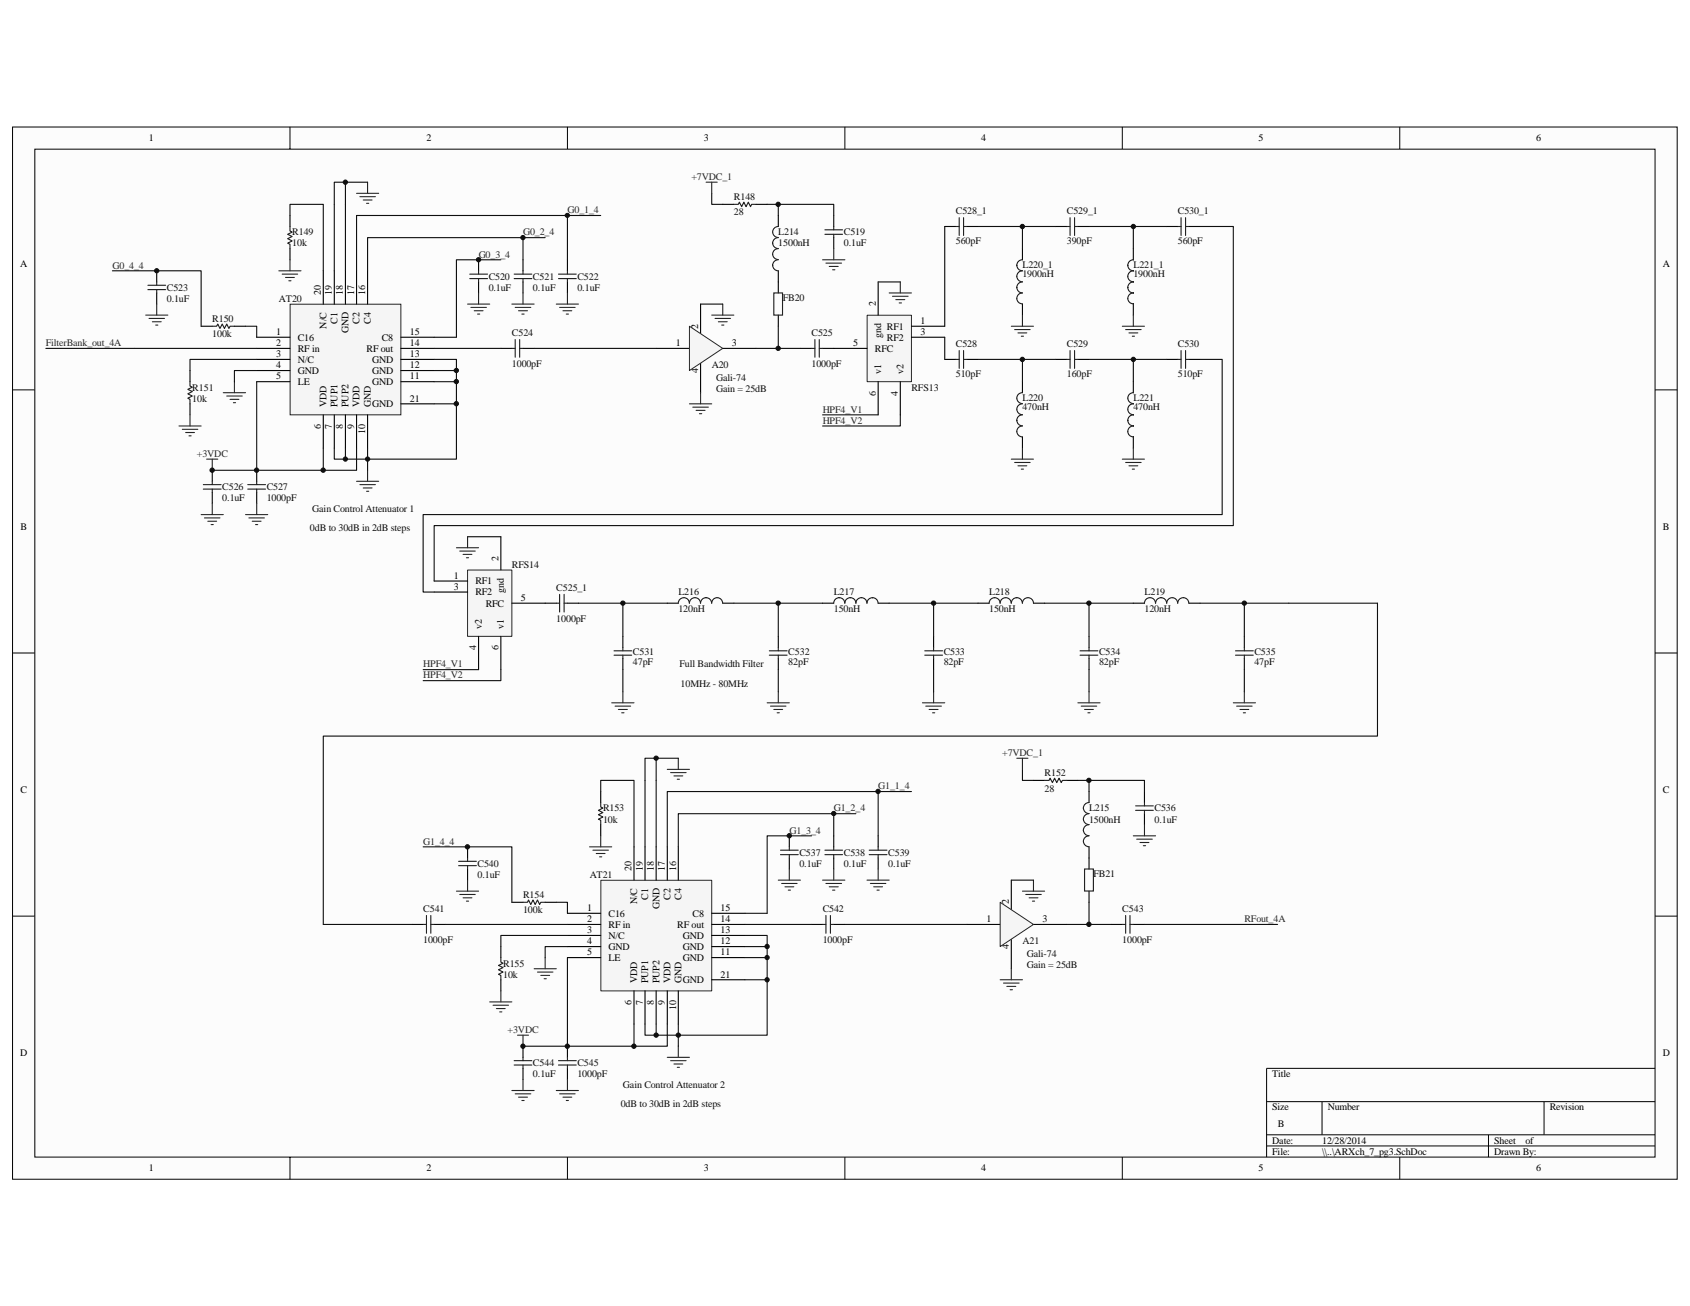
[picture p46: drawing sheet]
<svg xmlns="http://www.w3.org/2000/svg" width="279mm" height="216mm" viewBox="0 0 279 216" stroke-linecap="round" stroke-linejoin="round" font-family="sans-serif">
<defs><g id="words">
<g font-size="1.7">
<text x="24.6" y="23.3">1</text>
<text x="70.5" y="23.3">2</text>
<text x="116.4" y="23.3">3</text>
<text x="162.2" y="23.3">4</text>
<text x="208.1" y="23.3">5</text>
<text x="254" y="23.3">6</text>
<text x="3.3" y="44.2">A</text>
<text x="274.9" y="44.2">A</text>
<text x="53" y="48.8" transform="rotate(-90 53 48.8)">20</text>
<text x="54.9" y="48.8" transform="rotate(-90 54.9 48.8)">19</text>
<text x="55.8" y="53.5" transform="rotate(-90 55.8 53.5)">C1</text>
<text x="56.7" y="48.8" transform="rotate(-90 56.7 48.8)">18</text>
<text x="58.5" y="48.8" transform="rotate(-90 58.5 48.8)">17</text>
<text x="59.5" y="53.5" transform="rotate(-90 59.5 53.5)">C2</text>
<text x="60.4" y="48.8" transform="rotate(-90 60.4 48.8)">16</text>
<text x="61.3" y="53.5" transform="rotate(-90 61.3 53.5)">C4</text>
<text x="144.8" y="50.7" transform="rotate(-90 144.8 50.7)">2</text>
<text x="152.2" y="53.6">1</text>
<text x="45.7" y="55.4">1</text>
<text x="45.7" y="57.2">2</text>
<text x="45.7" y="59.1">3</text>
<text x="49.2" y="56.3">C16</text>
<text x="49.2" y="58.1">RF in</text>
<text x="49.2" y="60">N/C</text>
<text x="54" y="54.3" transform="rotate(-90 54 54.3)">N/C</text>
<text x="57.6" y="55.1" transform="rotate(-90 57.6 55.1)">GND</text>
<text x="60.6" y="58.1">RF out</text>
<text x="61.5" y="60">GND</text>
<text x="63.1" y="56.3">C8</text>
<text x="67.8" y="59.1">13</text>
<text x="67.8" y="55.4">15</text>
<text x="67.8" y="57.2">14</text>
<text x="111.7" y="57.2">1</text>
<text x="115.4" y="54.3" transform="rotate(-90 115.4 54.3)">2</text>
<text x="121" y="57.2">3</text>
<text x="141.1" y="57.2">5</text>
<text x="144.6" y="58.1">RFC</text>
<text x="145.7" y="55.9" transform="rotate(-90 145.7 55.9)">gnd</text>
<text x="146.6" y="56.3">RF2</text>
<text x="146.6" y="54.5">RF1</text>
<text x="152.2" y="55.4">3</text>
<text x="45.7" y="60.9">4</text>
<text x="45.7" y="62.7">5</text>
<text x="49.2" y="61.8">GND</text>
<text x="49.2" y="63.6">LE</text>
<text x="61.5" y="63.6">GND</text>
<text x="61.5" y="61.8">GND</text>
<text x="67.8" y="62.7">11</text>
<text x="67.8" y="60.9">12</text>
<text x="115.4" y="61.7" transform="rotate(-90 115.4 61.7)">4</text>
<text x="144.8" y="65.4" transform="rotate(-90 144.8 65.4)">6</text>
<text x="145.7" y="61.8" transform="rotate(-90 145.7 61.8)">v1</text>
<text x="148.4" y="65.4" transform="rotate(-90 148.4 65.4)">4</text>
<text x="149.4" y="61.8" transform="rotate(-90 149.4 61.8)">v2</text>
<text x="53" y="70.9" transform="rotate(-90 53 70.9)">6</text>
<text x="54" y="67.3" transform="rotate(-90 54 67.3)">VDD</text>
<text x="54.9" y="70.9" transform="rotate(-90 54.9 70.9)">7</text>
<text x="55.8" y="67.3" transform="rotate(-90 55.8 67.3)">PUP1</text>
<text x="56.7" y="70.9" transform="rotate(-90 56.7 70.9)">8</text>
<text x="57.6" y="67.3" transform="rotate(-90 57.6 67.3)">PUP2</text>
<text x="58.5" y="70.9" transform="rotate(-90 58.5 70.9)">9</text>
<text x="59.5" y="67.3" transform="rotate(-90 59.5 67.3)">VDD</text>
<text x="60.4" y="71.7" transform="rotate(-90 60.4 71.7)">10</text>
<text x="61.3" y="67.3" transform="rotate(-90 61.3 67.3)">GND</text>
<text x="67.8" y="66.4">21</text>
<text x="3.4" y="87.7">B</text>
<text x="274.9" y="87.7">B</text>
<text x="75" y="95.7">1</text>
<text x="82.4" y="92.8" transform="rotate(-90 82.4 92.8)">2</text>
<text x="75" y="97.5">3</text>
<text x="78.6" y="98.4">RF2</text>
<text x="78.6" y="96.6">RF1</text>
<text x="80.3" y="100.3">RFC</text>
<text x="83.3" y="98" transform="rotate(-90 83.3 98)">gnd</text>
<text x="86.1" y="99.4">5</text>
<text x="78.7" y="107.5" transform="rotate(-90 78.7 107.5)">4</text>
<text x="79.7" y="103.9" transform="rotate(-90 79.7 103.9)">v2</text>
<text x="82.4" y="107.5" transform="rotate(-90 82.4 107.5)">6</text>
<text x="83.3" y="103.9" transform="rotate(-90 83.3 103.9)">v1</text>
<text x="3.4" y="131.1">C</text>
<text x="274.9" y="131.1">C</text>
<text x="104.4" y="144" transform="rotate(-90 104.4 144)">20</text>
<text x="105.3" y="149.5" transform="rotate(-90 105.3 149.5)">N/C</text>
<text x="106.3" y="144" transform="rotate(-90 106.3 144)">19</text>
<text x="107.2" y="148.7" transform="rotate(-90 107.2 148.7)">C1</text>
<text x="108.1" y="144" transform="rotate(-90 108.1 144)">18</text>
<text x="109.9" y="144" transform="rotate(-90 109.9 144)">17</text>
<text x="110.8" y="148.7" transform="rotate(-90 110.8 148.7)">C2</text>
<text x="111.8" y="144" transform="rotate(-90 111.8 144)">16</text>
<text x="112.7" y="148.7" transform="rotate(-90 112.7 148.7)">C4</text>
<text x="166.8" y="149.5" transform="rotate(-90 166.8 149.5)">2</text>
<text x="97" y="150.6">1</text>
<text x="97" y="152.5">2</text>
<text x="97" y="154.3">3</text>
<text x="100.6" y="151.5">C16</text>
<text x="100.6" y="153.4">RF in</text>
<text x="100.6" y="155.2">N/C</text>
<text x="109" y="150.3" transform="rotate(-90 109 150.3)">GND</text>
<text x="112" y="153.4">RF out</text>
<text x="112.9" y="155.2">GND</text>
<text x="114.5" y="151.5">C8</text>
<text x="119.1" y="154.3">13</text>
<text x="119.1" y="150.6">15</text>
<text x="119.1" y="152.5">14</text>
<text x="163.1" y="152.5">1</text>
<text x="172.3" y="152.5">3</text>
<text x="97" y="156.1">4</text>
<text x="97" y="157.9">5</text>
<text x="100.6" y="157">GND</text>
<text x="100.6" y="158.9">LE</text>
<text x="112.9" y="158.9">GND</text>
<text x="112.9" y="157">GND</text>
<text x="119.1" y="157.9">11</text>
<text x="119.1" y="156.1">12</text>
<text x="119.1" y="161.6">21</text>
<text x="166.8" y="157" transform="rotate(-90 166.8 157)">4</text>
<text x="104.4" y="166.1" transform="rotate(-90 104.4 166.1)">6</text>
<text x="105.3" y="162.5" transform="rotate(-90 105.3 162.5)">VDD</text>
<text x="106.3" y="166.1" transform="rotate(-90 106.3 166.1)">7</text>
<text x="107.2" y="162.5" transform="rotate(-90 107.2 162.5)">PUP1</text>
<text x="108.1" y="166.1" transform="rotate(-90 108.1 166.1)">8</text>
<text x="109" y="162.5" transform="rotate(-90 109 162.5)">PUP2</text>
<text x="109.9" y="166.1" transform="rotate(-90 109.9 166.1)">9</text>
<text x="110.8" y="162.5" transform="rotate(-90 110.8 162.5)">VDD</text>
<text x="111.8" y="166.9" transform="rotate(-90 111.8 166.9)">10</text>
<text x="112.7" y="162.5" transform="rotate(-90 112.7 162.5)">GND</text>
<text x="3.3" y="174.6">D</text>
<text x="210.3" y="178.1">Title</text>
<text x="274.9" y="174.6">D</text>
<text x="210.3" y="183.6">Size</text>
<text x="219.5" y="183.6">Number</text>
<text x="256.2" y="183.6">Revision</text>
<text x="210.3" y="189.1">Date:</text>
<text x="210.3" y="190.9">File:</text>
<text x="211.2" y="186.3">B</text>
<text x="218.6" y="190.9">\\..\ARXch_7_pg3.SchDoc</text>
<text x="218.6" y="189.1">12/28/2014</text>
<text x="247" y="190.9">Drawn By:</text>
<text x="247" y="189.1">Sheet</text>
<text x="252.2" y="189.1">of</text>
<text x="24.6" y="193.7">1</text>
<text x="70.5" y="193.7">2</text>
<text x="116.4" y="193.7">3</text>
<text x="162.2" y="193.7">4</text>
<text x="208.1" y="193.7">5</text>
<text x="254" y="193.7">6</text>
</g>
<g font-size="1.7" fill="#262626">
<text x="114.3" y="29.8">+7VDC_1</text>
<text x="93.8" y="35.3">G0_1_4</text>
<text x="86.5" y="38.9">G0_2_4</text>
<text x="18.6" y="44.4">G0_4_4</text>
<text x="79.1" y="42.6">G0_3_4</text>
<text x="7.6" y="57.2">FilterBank_out_4A</text>
<text x="136" y="68.2">HPF4_V1</text>
<text x="136" y="70">HPF4_V2</text>
<text x="32.6" y="75.5">+3VDC</text>
<text x="70" y="110.3">HPF4_V1</text>
<text x="70" y="112.2">HPF4_V2</text>
<text x="165.7" y="125">+7VDC_1</text>
<text x="145.2" y="130.5">G1_1_4</text>
<text x="130.5" y="137.8">G1_3_4</text>
<text x="137.9" y="134.1">G1_2_4</text>
<text x="70" y="139.6">G1_4_4</text>
<text x="205.7" y="152.5">RFout_4A</text>
<text x="83.9" y="170.8">+3VDC</text>
</g>
<g font-size="1.7" fill="#0e0e0e">
<text x="121.3" y="35.6">28</text>
<text x="121.3" y="33.1">R148</text>
<text x="158" y="35.4">C528_1</text>
<text x="176.4" y="35.4">C529_1</text>
<text x="194.7" y="35.4">C530_1</text>
<text x="48.3" y="40.7">10k</text>
<text x="48.3" y="38.9">R149</text>
<text x="128.7" y="40.7">1500nH</text>
<text x="128.7" y="38.9">L214</text>
<text x="139.5" y="40.7">0.1uF</text>
<text x="139.5" y="38.9">C519</text>
<text x="158" y="40.4">560pF</text>
<text x="176.4" y="40.4">390pF</text>
<text x="194.7" y="40.4">560pF</text>
<text x="80.8" y="46.2">C520</text>
<text x="88.1" y="46.2">C521</text>
<text x="95.5" y="46.2">C522</text>
<text x="169" y="44.2">L220_1</text>
<text x="169" y="45.9">1900nH</text>
<text x="187.4" y="44.2">L221_1</text>
<text x="187.4" y="45.9">1900nH</text>
<text x="27.6" y="49.9">0.1uF</text>
<text x="27.6" y="48.1">C523</text>
<text x="35.1" y="53.2">R150</text>
<text x="46.1" y="49.9">AT20</text>
<text x="80.8" y="48.1">0.1uF</text>
<text x="88.1" y="48.1">0.1uF</text>
<text x="95.5" y="48.1">0.1uF</text>
<text x="129.4" y="49.7">FB20</text>
<text x="35.1" y="55.8">100k</text>
<text x="84.6" y="55.6">C524</text>
<text x="134.2" y="55.6">C525</text>
<text x="158" y="57.4">C528</text>
<text x="176.4" y="57.4">C529</text>
<text x="194.7" y="57.4">C530</text>
<text x="31.8" y="64.6">R151</text>
<text x="84.6" y="60.7">1000pF</text>
<text x="117.7" y="60.9">A20</text>
<text x="118.4" y="62.9">Gali-74</text>
<text x="118.4" y="64.7">Gain = 25dB</text>
<text x="134.2" y="60.7">1000pF</text>
<text x="150.7" y="64.6">RFS13</text>
<text x="158" y="62.4">510pF</text>
<text x="176.4" y="62.4">160pF</text>
<text x="194.7" y="62.4">510pF</text>
<text x="31.8" y="66.4">10k</text>
<text x="169" y="66.2">L220</text>
<text x="169" y="67.9">470nH</text>
<text x="187.4" y="66.2">L221</text>
<text x="187.4" y="67.9">470nH</text>
<text x="36.7" y="82.9">0.1uF</text>
<text x="36.7" y="81">C526</text>
<text x="44.1" y="81">C527</text>
<text x="44.1" y="82.9">1000pF</text>
<text x="51.2" y="87.8">0dB to 30dB in 2dB steps</text>
<text x="51.6" y="84.7">Gain Control Attenuator 1</text>
<text x="84.6" y="93.9">RFS14</text>
<text x="92" y="97.7">C525_1</text>
<text x="112.2" y="101.2">120nH</text>
<text x="112.2" y="98.4">L216</text>
<text x="137.9" y="101.2">150nH</text>
<text x="137.9" y="98.4">L217</text>
<text x="163.5" y="101.2">150nH</text>
<text x="163.5" y="98.4">L218</text>
<text x="189.2" y="101.2">120nH</text>
<text x="189.2" y="98.4">L219</text>
<text x="92" y="102.8">1000pF</text>
<text x="104.6" y="110">47pF</text>
<text x="104.6" y="108.3">C531</text>
<text x="112.4" y="110.3">Full Bandwidth Filter</text>
<text x="112.5" y="113.6">10MHz - 80MHz</text>
<text x="130.3" y="110">82pF</text>
<text x="130.3" y="108.3">C532</text>
<text x="156" y="110">82pF</text>
<text x="156" y="108.3">C533</text>
<text x="181.7" y="110">82pF</text>
<text x="181.7" y="108.3">C534</text>
<text x="207.4" y="108.3">C535</text>
<text x="207.4" y="110">47pF</text>
<text x="172.7" y="130.9">28</text>
<text x="172.7" y="128.3">R152</text>
<text x="99.7" y="136">10k</text>
<text x="99.7" y="134.1">R153</text>
<text x="180" y="136">1500nH</text>
<text x="180" y="134.1">L215</text>
<text x="190.9" y="136">0.1uF</text>
<text x="190.9" y="134.1">C536</text>
<text x="79" y="143.3">C540</text>
<text x="132.2" y="143.3">0.1uF</text>
<text x="132.2" y="141.5">C537</text>
<text x="139.5" y="143.3">0.1uF</text>
<text x="139.5" y="141.5">C538</text>
<text x="146.8" y="143.3">0.1uF</text>
<text x="146.8" y="141.5">C539</text>
<text x="79" y="145.1">0.1uF</text>
<text x="86.5" y="148.4">R154</text>
<text x="97.5" y="145.1">AT21</text>
<text x="180.8" y="144.9">FB21</text>
<text x="70" y="155.9">1000pF</text>
<text x="70" y="150.8">C541</text>
<text x="86.5" y="151">100k</text>
<text x="136" y="155.9">1000pF</text>
<text x="136" y="150.8">C542</text>
<text x="185.5" y="155.9">1000pF</text>
<text x="185.5" y="150.8">C543</text>
<text x="83.2" y="161.6">10k</text>
<text x="83.2" y="159.8">R155</text>
<text x="169" y="156.1">A21</text>
<text x="169.8" y="158.1">Gali-74</text>
<text x="169.8" y="160">Gain = 25dB</text>
<text x="88.1" y="178.1">0.1uF</text>
<text x="88.1" y="176.3">C544</text>
<text x="95.5" y="176.3">C545</text>
<text x="95.5" y="178.1">1000pF</text>
<text x="103" y="179.9">Gain Control Attenuator 2</text>
<text x="102.6" y="183">0dB to 30dB in 2dB steps</text>
</g>
</g></defs>
<path d="M2.1 21h275.2v173.9h-275.2z" fill="#fcfcfc"/>
<path d="M2.1 21h275.2v173.9h-275.2z" fill="none" stroke="#000" stroke-width=".17"/>
<path d="M5.8 24.7h267.8v166.6h-267.8z" fill="#fcfcfc"/>
<g fill="none" stroke="#000" stroke-width=".17">
<path d="M5.8 24.7h267.8v166.6h-267.8zM47.9 21v3.6M93.8 21v3.6M139.7 21v3.6M185.5 21v3.6M231.4 21v3.6M2.1 64.5h3.6M273.6 64.5h3.7M2.1 107.9h3.6M273.6 107.9h3.7M2.1 151.4h3.6M273.6 151.4h3.7"/>
<path d="M273.6 176.6h-64.2v14.7M47.9 191.3v3.6M93.8 191.3v3.6M139.7 191.3v3.6M185.5 191.3v3.6M209.4 182.1h64.2M209.4 187.6h64.2M209.4 189.4h64.2M218.6 182.1v5.5M231.4 191.3v3.6M246.1 187.6v3.7M255.3 182.1v5.5"/>
</g>
<path d="M48 50.3h18.3v18.3h-18.3z" fill="#f5f5f5"/>
<path d="M48 50.3h18.3v18.3h-18.3z" fill="none" stroke="#262626" stroke-width=".17"/>
<g fill="none" stroke="#000" stroke-width=".18">
<path d="M47.9 35.6v1.8M25.9 44.8v1.8M25.9 48.4v1.9M33.3 53.9h1.8M38.8 53.9h1.8M42.4 55.8h5.5M42.4 57.6h5.5M42.4 59.4h5.5M47.9 41.1v1.8M53.4 44.8v5.5M55.3 44.8v5.5M57.1 44.8v5.5"/>
<path d="M58.9 44.8v5.5M60.8 44.8v5.5M66.3 55.8h5.5M66.3 57.6h5.5M66.3 59.4h5.5M79.1 42.9v1.9M79.1 46.6v1.8M82.8 57.6h1.8M86.5 57.6h1.8M86.5 42.9v1.9M86.5 46.6v1.8M93.8 42.9v1.9"/>
<path d="M93.8 46.6v1.8M108.5 57.6h5.5M115.8 50.3v5.5M115.8 59.4v5.5M119.5 57.6h5.5M31.4 61.3v1.8M31.4 66.8v1.8M35.1 77.7v1.9M42.4 61.3h5.5M42.4 63.1h5.5M42.4 77.7v1.9M53.4 68.6v5.5"/>
<path d="M55.3 68.6v5.5M57.1 68.6v5.5M58.9 68.6v5.5M60.8 68.6v5.5M66.3 61.3h5.5M66.3 63.1h5.5M66.3 66.8h5.5M35.1 81.4v1.8M42.4 81.4v1.8"/>
</g>
<g fill="none" stroke="#0e0e0e" stroke-width=".18">
<path d="M47.9 35.6v-1.8h5.5v11M57.1 30.1v14.7M60.8 30.1h-5.5v14.7M86.5 39.3h3.6M93.8 35.6v7.3M99.3 35.6h-40.4v9.2M18.6 44.8h14.7v9.1M40.6 53.9h1.8v1.9M42.4 59.4h-11v1.9M42.4 57.6h-34.8M71.8 59.4h3.7v16.5h-20.2v-1.8M71.8 57.6h11"/>
<path d="M82.8 42.9h-7.3v12.9h-3.7M86.5 42.9v-3.6h-25.7v5.5M42.4 61.3h-3.6v1.8M42.4 63.1v14.6M53.4 74.1v3.6M57.1 74.1v1.8M58.9 74.1v3.6h-23.8M60.8 74.1v3.6M71.8 61.3h3.7M71.8 63.1h3.7M71.8 66.8h3.7"/>
</g>
<g fill="none" stroke="#1c1c1c" stroke-width=".18">
<path d="M47.9 37.4v.8l.4 .2-.7 .3 .7 .4-.7 .4 .7 .3-.7 .4 .3 .2v.7M24.4 47.9h3M24.4 47.2h3M25.9 46.6v.6M25.9 47.9v.5M35.1 53.9h.7l.2-.3 .4 .7 .3-.7 .4 .7 .4-.7 .3 .7 .2-.4h.8M77.7 46.1h2.9M77.7 45.3h2.9M79.1 44.8v.5M79.1 46.1v.5M84.6 57.6h.6M85 46.1h2.9"/>
<path d="M85 45.3h2.9M85.2 56.1v3M85.9 57.6h.6M85.9 56.1v3M86.5 44.8v.5M86.5 46.1v.5M92.3 46.1h3M92.3 45.3h3M93.8 44.8v.5M93.8 46.1v.5M31.4 63.1v.7l.4 .2-.7 .4 .7 .3-.7 .4 .7 .4-.7 .3 .3 .2v.8M35.1 79.6v.5"/>
<path d="M42.4 79.6v.5M33.6 80.9h3M33.6 80.1h3M35.1 80.9v.5M41 80.1h2.9M41 80.9h2.9M42.4 80.9v.5"/>
</g>
<g fill="none" stroke="#262626" stroke-width=".18">
<path d="M58.9 32h3.7M59.5 32.5h2.6M60 33.1h1.5M60.6 33.6h.4M60.8 30.1v1.9M24.1 52.1h3.6M24.6 52.6h2.6M25.2 53.2h1.4M25.7 53.7h.4M25.9 50.3v1.8M46.1 44.8h3.7M46.7 45.3h2.5"/>
<path d="M47.2 45.9h1.5M47.8 46.4h.3M47.9 42.9v1.9M77.3 50.3h3.7M77.9 50.8h2.5M78.4 51.4h1.5M79 51.9h.3M79.1 48.4v1.9M84.6 50.3h3.7M85.2 50.8h2.6M85.7 51.4h1.5M86.3 51.9h.4"/>
<path d="M86.5 48.4v1.9M92 50.3h3.6M92.5 50.8h2.6M93.1 51.4h1.4M93.6 51.9h.4M93.8 48.4v1.9M29.6 70.4h3.7M30.1 71h2.6M30.7 71.5h1.5M31.2 72.1h.4M31.4 68.6v1.8M34.2 75.9h1.8"/>
<path d="M35.1 75.9v1.8M36.9 64.9h3.7M37.5 65.5h2.5M38 66h1.5M38.6 66.6h.3M38.8 63.1v1.8M58.9 79.6h3.7M60.8 77.7v1.9M33.3 85.1h3.6M33.8 85.6h2.6M34.4 86.2h1.4M34.9 86.7h.4"/>
<path d="M35.1 83.2v1.9M40.6 85.1h3.7M41.1 85.6h2.6M41.7 86.2h1.5M42.2 86.7h.4M42.4 83.2v1.9M59.5 80.1h2.6M60 80.7h1.5M60.6 81.2h.4"/>
</g>
<path d="M114 53.9l5.5 3.7-5.5 3.7z" fill="#f5f5f5" stroke="#262626" stroke-width=".17"/>
<g fill="none" stroke="#000" stroke-width=".18">
<path d="M137.8 35.6v1.8M137.8 39.3v1.8M128.7 46.6v1.8M128.7 52.1v1.8M132.3 57.6h1.9M136 57.6h1.8M156.2 59.4h1.8M159.9 59.4h1.8M174.5 59.4h1.9M178.2 59.4h1.8M192.9 59.4h1.8M196.6 59.4h1.8"/>
<path d="M169 63.1v1.8M169 72.2v1.9M187.4 63.1v1.8M187.4 72.2v1.9M110.3 99.7h1.8M119.5 99.7h1.8M136 99.7h1.8M145.2 99.7h1.8M161.7 99.7h1.8M170.9 99.7h1.8M187.4 99.7h1.8M196.6 99.7h1.8"/>
<path d="M103 105.2v1.8M103 108.9v1.8M128.7 105.2v1.8M128.7 108.9v1.8M154.3 105.2v1.8M154.3 108.9v1.8M180 105.2v1.8M180 108.9v1.8M205.7 105.2v1.8M205.7 108.9v1.8"/>
</g>
<g fill="none" stroke="#1c1c1c" stroke-width=".18">
<path d="M136.4 38.7h2.9M136.4 38h2.9M137.8 37.4v.6M137.8 38.7v.6M127.9 48.4h1.5v3.7h-1.5zM134.2 57.6h.5M134.7 56.1v3M135.4 57.6h.6M135.4 56.1v3M158 59.4h.6M158.6 58v2.9M159.3 59.4h.6"/>
<path d="M159.3 58v2.9M176.4 59.4h.5M176.9 58v2.9M177.7 59.4h.5M177.7 58v2.9M194.7 59.4h.6M195.3 58v2.9M196 59.4h.6M196 58v2.9M169 70.4a.9 .9 0 0 0-.9 .9 .9 .9 0 0 0 .9 .9M169 66.8a.91 .91 0 0 0-.9 .9 .91 .91 0 0 0 .9 .9 .9 .9 0 0 0-.9 .9 .92 .92 0 0 0 .9 .9M169 64.9a.9 .9 0 0 0-.9 .9 .9 .9 0 0 0 .9 .9"/>
<path d="M187.4 70.4a.9 .9 0 0 0-.9 .9 .9 .9 0 0 0 .9 .9M187.4 66.8a.9 .9 0 0 0-.9 .9 .9 .9 0 0 0 .9 .9 .9 .9 0 0 0-.9 .9 .9 .9 0 0 0 .9 .9M187.4 64.9a.9 .9 0 0 0-.9 .9 .9 .9 0 0 0 .9 .9M114 99.7a.91 .91 0 0 0-.9-.9 .91 .91 0 0 0-1 .9M117.6 99.7a.89 .89 0 0 0-.9-.9 .94 .94 0 0 0-.9 .9 .91 .91 0 0 0-.9-.9 .91 .91 0 0 0-.9 .9M119.5 99.7a.9 .9 0 0 0-.9-.9 .9 .9 0 0 0-.9 .9M145.2 99.7a.89 .89 0 0 0-.9-.9 .94 .94 0 0 0-1 .9 .91 .91 0 0 0-.9-.9 .91 .91 0 0 0-.9 .9 .89 .89 0 0 0-.9-.9 .94 .94 0 0 0-.9 .9 .89 .89 0 0 0-1-.9h.1a.9 .9 0 0 0-1 .9M165.3 99.7a.9 .9 0 0 0-.9-.9 .9 .9 0 0 0-.9 .9M169 99.7a.89 .89 0 0 0-.9-.9 .94 .94 0 0 0-.9 .9 .91 .91 0 0 0-.9-.9 .91 .91 0 0 0-.9 .9M170.9 99.7a.91 .91 0 0 0-1-.9 .91 .91 0 0 0-.9 .9M192.9 99.7a.89 .89 0 0 0-.9-.9 .94 .94 0 0 0-1 .9 .91 .91 0 0 0-.9-.9 .91 .91 0 0 0-.9 .9M194.7 99.7a.9 .9 0 0 0-.9-.9 .9 .9 0 0 0-.9 .9"/>
<path d="M196.5 99.7a.91 .91 0 0 0-.9-.9 .91 .91 0 0 0-.9 .9M101.5 108.3h2.9M101.5 107.6h2.9M103 107v.6M103 108.3v.6M127.2 108.3h2.9M127.2 107.6h2.9M128.7 107v.6M128.7 108.3v.6M152.9 108.3h2.9M152.9 107.6h2.9M154.3 107v.6"/>
<path d="M154.3 108.3v.6M178.6 108.3h2.9M178.6 107.6h2.9M180 107v.6M180 108.3v.6M204.3 107.6h2.9M204.3 108.3h2.9M205.7 107v.6M205.7 108.3v.6"/>
</g>
<g fill="none" stroke="#262626" stroke-width=".18">
<path d="M116.7 30.1h1.9M117.7 30.1v1.9M117.7 52.1h3.6M118.2 52.6h2.6M118.8 53.2h1.4M119.3 53.7h.4M119.5 50.3v1.8M136 42.9h3.7M136.5 43.5h2.6M137.1 44h1.5M137.6 44.6h.4M137.8 41.1v1.8"/>
<path d="M114 66.8h3.7M114.5 67.3h2.6M115.1 67.8h1.5M115.6 68.4h.4M115.8 64.9v1.9M167.2 75.9h3.7M167.7 76.5h2.6M168.3 77h1.5M168.8 77.6h.4M169 74.1v1.8M185.5 75.9h3.7M186.1 76.5h2.6"/>
<path d="M186.6 77h1.5M187.2 77.6h.4M187.4 74.1v1.8M101.1 116.2h3.7M101.7 116.7h2.6M102.2 117.3h1.5M102.8 117.8h.4M103 114.4v1.8M126.8 116.2h3.7M127.4 116.7h2.5M127.9 117.3h1.5M128.5 117.8h.3"/>
<path d="M128.7 114.4v1.8M152.5 116.2h3.7M153.1 116.7h2.5M153.6 117.3h1.5M154.2 117.8h.3M154.3 114.4v1.8M178.2 116.2h3.7M178.8 116.7h2.5M179.3 117.3h1.5M179.9 117.8h.3M180 114.4v1.8M203.9 116.2h3.7"/>
<path d="M204.4 116.7h2.6M205 117.3h1.5M205.5 117.8h.4M205.7 114.4v1.8"/>
</g>
<g fill="none" stroke="#0e0e0e" stroke-width=".18">
<path d="M117.7 32v1.8h1.8M126.8 33.8h11v1.8M128.7 33.8v1.8M88.3 57.6h20.2M115.8 50.3h3.7M125 57.6h7.3M128.7 53.9v3.7M161.7 59.4h7.3v3.7M169 59.4h5.5M180 59.4h12.9M187.4 59.4v3.7M95.6 99.7h14.7"/>
<path d="M103 99.7v5.5M121.3 99.7h14.7M128.7 99.7v5.5M147 99.7h14.7M154.3 99.7v5.5M172.7 99.7h14.7M180 99.7v5.5M198.4 99.7h29.3M205.7 99.7v5.5M103 110.7v3.7M128.7 110.7v3.7M154.3 110.7v3.7"/>
<path d="M180 110.7v3.7M205.7 110.7v3.7"/>
</g>
<path d="M99.4 145.5h18.3v18.3h-18.3z" fill="#f5f5f5"/>
<path d="M99.3 145.5h18.4v18.3h-18.4z" fill="none" stroke="#262626" stroke-width=".17"/>
<g fill="none" stroke="#000" stroke-width=".18">
<path d="M77.3 140v1.8M99.3 130.9v1.8M99.3 136.3v1.9M104.8 140v5.5M106.6 140v5.5M108.5 140v5.5M110.3 140v5.5M112.1 140v5.5M130.5 138.2v1.8M137.8 138.2v1.8M145.2 138.2v1.8M68.1 152.8h1.9"/>
<path d="M71.8 152.8h1.8M77.3 143.7v1.8M82.8 156.5v1.8M84.6 149.2h1.9M90.1 149.2h1.9M93.8 151h5.5M93.8 152.8h5.5M93.8 154.6h5.5M93.8 156.5h5.5M93.8 158.3h5.5M117.7 151h5.5M117.7 152.8h5.5"/>
<path d="M117.7 154.6h5.5M117.7 156.5h5.5M117.7 158.3h5.5M130.5 141.8v1.9M134.2 152.8h1.8M137.8 152.8h1.9M137.8 141.8v1.9M145.2 141.8v1.9M159.9 152.8h5.5M167.2 145.5v5.5M167.2 154.6v5.5M170.9 152.8h5.5"/>
<path d="M82.8 162v1.8M86.5 173v1.8M86.5 176.6v1.9M93.8 173v1.8M93.8 176.6v1.9M104.8 163.8v5.5M106.6 163.8v5.5M108.5 163.8v5.5M110.3 163.8v5.5M112.1 163.8v5.5M117.7 162h5.5"/>
</g>
<g fill="none" stroke="#1c1c1c" stroke-width=".18">
<path d="M99.3 132.7v.7l.4 .2-.8 .4 .8 .3-.8 .4 .8 .4-.8 .3 .4 .2v.7M130.5 140v.5M137.8 140v.5M145.2 140v.5M70 152.8h.5M70.5 151.3v3M71.2 152.8h.6M71.2 151.3v3M75.8 143.1h3M75.8 142.4h3M77.3 141.8v.6M77.3 143.1v.6"/>
<path d="M82.8 158.3v.7l.4 .2-.8 .4 .8 .4-.8 .3 .8 .4-.8 .4 .4 .1v.8M86.5 149.2h.7l.2-.4 .4 .7 .3-.7 .4 .7 .4-.7 .3 .7 .2-.3h.7M129 141.3h3M129 140.5h3M130.5 141.3v.5M136 152.8h.5M136.4 141.3h2.9M136.4 140.5h2.9M136.5 151.3v3M137.3 152.8h.5M137.3 151.3v3M137.8 141.3v.5"/>
<path d="M143.7 141.3h2.9M143.7 140.5h2.9M145.2 141.3v.5M85 176.1h2.9M85 175.3h2.9M86.5 174.8v.5M86.5 176.1v.5M92.3 176.1h3M92.3 175.3h3M93.8 174.8v.5M93.8 176.1v.5"/>
</g>
<g fill="none" stroke="#0e0e0e" stroke-width=".18">
<path d="M70 140h14.6v9.2M99.3 130.9v-1.9h5.5v11M108.5 125.3v14.7M112.1 125.3h-5.5v14.7M134.2 138.2h-7.4v12.8h-3.6M137.8 138.2v-3.7h-25.7v5.5M137.8 134.5h3.7M145.2 130.9v7.3M150.7 130.9h-40.4v9.1M53.4 152.8h14.7M73.6 152.8h20.2M92 149.2h1.8v1.8"/>
<path d="M93.8 156.5h-3.7v1.8M93.8 154.6h-11v1.9M93.8 158.3v14.7M123.2 154.6h3.6v16.5h-20.2v-1.8M123.2 152.8h11M123.2 156.5h3.6M123.2 158.3h3.6M104.8 169.3v3.7M108.5 169.3v1.8M110.3 169.3v3.7h-23.8M112.1 169.3v3.7M123.2 162h3.6"/>
</g>
<g fill="none" stroke="#262626" stroke-width=".18">
<path d="M97.5 140h3.6M99.3 138.2v1.8M110.3 127.2h3.7M110.9 127.7h2.5M111.4 128.3h1.5M112 128.8h.3M112.1 125.3v1.9M75.5 147.3h3.6M76 147.9h2.6M76.6 148.4h1.4M77.1 149h.4M77.3 145.5v1.8"/>
<path d="M90.1 158.3v1.8M98 140.5h2.6M98.6 141.1h1.4M99.1 141.6h.4M128.7 145.5h3.6M129.2 146h2.6M129.8 146.6h1.4M130.3 147.2h.4M130.5 143.7v1.8M136 145.5h3.7M136.5 146h2.6M137.1 146.6h1.5"/>
<path d="M137.6 147.2h.4M137.8 143.7v1.8M143.3 145.5h3.7M143.9 146h2.6M144.4 146.6h1.5M145 147.2h.4M145.2 143.7v1.8M81 165.6h3.6M81.5 166.2h2.6M82.1 166.7h1.4M82.6 167.3h.4M82.8 163.8v1.8"/>
<path d="M85.6 171.1h1.8M86.5 178.5v1.8M86.5 171.1v1.9M88.3 160.1h3.7M88.9 160.7h2.5M89.4 161.2h1.5M90 161.8h.3M93.8 178.5v1.8M110.3 174.8h3.7M110.9 175.3h2.5M111.4 175.9h1.5M112 176.4h.3"/>
<path d="M112.1 173v1.8M84.6 180.3h3.7M85.2 180.8h2.6M85.7 181.4h1.5M86.3 181.9h.4M92 180.3h3.6M92.5 180.8h2.6M93.1 181.4h1.4M93.6 181.9h.4"/>
</g>
<path d="M165.4 149.2l5.5 3.6-5.5 3.7z" fill="#f5f5f5" stroke="#262626" stroke-width=".17"/>
<g fill="none" stroke="#000" stroke-width=".18">
<path d="M119.5 33.8h1.8M125 33.8h1.8M128.7 35.6v1.8M128.7 44.8v1.8M170.9 129h1.8M176.4 129h1.8M180 130.9v1.8M180 140v3.7M189.2 130.9v1.8M189.2 134.5v1.8M180 147.3v1.9M183.7 152.8h1.8"/>
<path d="M187.4 152.8h1.8"/>
</g>
<g fill="none" stroke="#1c1c1c" stroke-width=".18">
<path d="M121.3 33.8h.8l.1-.4 .4 .8 .4-.8 .3 .8 .4-.8 .4 .8 .2-.4h.7M128.7 37.4a.92 .92 0 0 0-1 1 .92 .92 0 0 0 1 .9 .9 .9 0 0 0-1 .9 .91 .91 0 0 0 1 .9M128.7 42.9a.9 .9 0 0 0-1 1 .92 .92 0 0 0 1 .9M128.7 41.1a.9 .9 0 0 0-1 .9 .9 .9 0 0 0 1 .9M172.7 129h.7l.2-.3 .4 .7 .3-.7 .4 .7 .4-.7 .4 .7 .1-.4h.8M180 136.3a.92 .92 0 0 0-.9 1v-.1a.99 .99 0 0 0 .9 1 .9 .9 0 0 0-.9 .9 .9 .9 0 0 0 .9 .9M180 134.5a.9 .9 0 0 0-.9 .9 .9 .9 0 0 0 .9 .9M180 132.7a.92 .92 0 0 0-.9 .9 .92 .92 0 0 0 .9 .9M187.7 133.2h3M187.7 134h3M189.2 132.7v.5M189.2 134v.5"/>
<path d="M179.3 143.7h1.5v3.6h-1.5zM185.5 152.8h.6M186.1 151.3v3M186.8 152.8h.6M186.8 151.3v3"/>
</g>
<g fill="none" stroke="#262626" stroke-width=".18">
<path d="M168.1 125.3h1.8M169 125.3v1.9M187.4 138.2h3.7M187.9 138.7h2.6M188.5 139.3h1.4M189 139.8h.4M189.2 136.3v1.9M169 147.3h3.7M169.6 147.9h2.5M170.1 148.4h1.5M170.7 149h.3M170.9 145.5v1.8"/>
<path d="M165.4 162h3.6M165.9 162.5h2.6M166.5 163.1h1.4M167 163.6h.4M167.2 160.1v1.9"/>
</g>
<path d="M227.7 99.7v22h-174.3v31.1M169 127.2v1.8h1.9M178.2 129h11v1.9M180 129v1.9M139.7 152.8h20.2M167.2 145.5h3.7M176.4 152.8h7.3M180 149.2v3.6M189.2 152.8h22" fill="none" stroke="#0e0e0e" stroke-width=".18"/>
<path d="M77.3 94.3h7.3v10.9h-7.3z" fill="#f5f5f5"/>
<path d="M77.3 94.2h7.3v11h-7.3z" fill="none" stroke="#262626" stroke-width=".17"/>
<path d="M71.8 97.9h5.5M71.8 96.1h5.5M82.8 88.7v5.5M84.6 99.7h7.4M93.8 99.7h1.8M79.1 105.2v5.5M82.8 105.2v5.5" fill="none" stroke="#000" stroke-width=".18"/>
<path d="M92 99.7h.5M92.5 98.3v2.9M93.3 99.7h.5M93.3 98.3v2.9" fill="none" stroke="#1c1c1c" stroke-width=".18"/>
<path d="M75.5 90.6h3.6M76 91.1h2.6M76.6 91.7h1.4M77.1 92.2h.4M77.3 88.7v1.9" fill="none" stroke="#262626" stroke-width=".18"/>
<path d="M77.3 88.7h5.5M70 110.7h9.1M82.8 110.7v1.8h-12.8" fill="none" stroke="#0e0e0e" stroke-width=".18"/>
<path d="M143.4 52.1h7.3v11h-7.3z" fill="#f5f5f5"/>
<path d="M143.4 52.1h7.3v11h-7.3z" fill="none" stroke="#262626" stroke-width=".17"/>
<g fill="none" stroke="#000" stroke-width=".18">
<path d="M156.2 37.4h1.8M159.9 37.4h1.8M174.5 37.4h1.9M178.2 37.4h1.8M192.9 37.4h1.8M196.6 37.4h1.8M137.8 57.6h5.5M145.2 46.6v5.5M150.7 55.8h5.5M150.7 53.9h5.5M169 41.1v1.8M169 50.3v1.8"/>
<path d="M187.4 41.1v1.8M187.4 50.3v1.8M145.2 63.1v5.5M148.8 63.1v5.5"/>
</g>
<path d="M156.2 37.4v16.5M161.7 37.4h7.3v3.7M169 37.4h5.5M180 37.4h12.9M187.4 37.4v3.7M198.4 37.4h5.5v49.5h-132.1v9.2M145.2 46.6h3.6M156.2 55.8v3.6M198.4 59.4h3.7v25.7h-132.1v12.8h1.8M136 68.6h9.2M148.8 68.6v1.8h-12.8" fill="none" stroke="#0e0e0e" stroke-width=".18"/>
<g fill="none" stroke="#262626" stroke-width=".18">
<path d="M147 48.4h3.7M147.6 49h2.5M148.1 49.5h1.5M148.7 50.1h.3M148.8 46.6v1.8M167.2 53.9h3.7M167.7 54.5h2.6M168.3 55h1.5M168.8 55.6h.4M169 52.1v1.8M185.5 53.9h3.7M186.1 54.5h2.6"/>
<path d="M186.6 55h1.5M187.2 55.6h.4M187.4 52.1v1.8"/>
</g>
<g fill="none" stroke="#1c1c1c" stroke-width=".18">
<path d="M158 37.4h.6M158.6 36v2.9M159.3 37.4h.6M159.3 36v2.9M176.4 37.4h.5M176.9 36v2.9M177.7 37.4h.5M177.7 36v2.9M194.7 37.4h.6M195.3 36v2.9M196 37.4h.6M196 36v2.9"/>
<path d="M169 46.6a.9 .9 0 0 0-.9 .9 .92 .92 0 0 0 .9 .9 .9 .9 0 0 0-.9 .9 .9 .9 0 0 0 .9 .9M169 42.9a.9 .9 0 0 0-.9 1 .92 .92 0 0 0 .9 .9 .91 .91 0 0 0-.9 .9 .91 .91 0 0 0 .9 .9M187.4 46.6a.9 .9 0 0 0-.9 .9 .9 .9 0 0 0 .9 .9 .9 .9 0 0 0-.9 .9 .9 .9 0 0 0 .9 .9M187.4 42.9a.9 .9 0 0 0-.9 1 .9 .9 0 0 0 .9 .9 .91 .91 0 0 0-.9 .9 .91 .91 0 0 0 .9 .9"/>
</g>
<g fill="#0e0e0e" stroke="#0e0e0e" stroke-width=".17">
<circle cx="25.9" cy="44.8" r=".35"/>
<circle cx="35.1" cy="77.7" r=".36"/>
<circle cx="42.4" cy="77.7" r=".36"/>
<circle cx="53.4" cy="77.7" r=".36"/>
<circle cx="57.1" cy="75.9" r=".35"/>
<circle cx="57.1" cy="30.1" r=".35"/>
<circle cx="60.8" cy="75.9" r=".35"/>
<circle cx="75.4" cy="66.7" r=".36"/>
<circle cx="75.4" cy="63.1" r=".36"/>
<circle cx="75.4" cy="61.2" r=".35"/>
<circle cx="77.3" cy="140" r=".36"/>
<circle cx="79.1" cy="42.9" r=".36"/>
<circle cx="86.4" cy="173" r=".35"/>
<circle cx="86.5" cy="39.3" r=".35"/>
<circle cx="93.8" cy="173" r=".36"/>
<circle cx="93.8" cy="35.6" r=".35"/>
<circle cx="103" cy="99.7" r=".36"/>
<circle cx="104.8" cy="173" r=".36"/>
<circle cx="108.5" cy="171.1" r=".36"/>
<circle cx="108.5" cy="125.3" r=".36"/>
<circle cx="112.1" cy="171.1" r=".35"/>
<circle cx="126.8" cy="162" r=".35"/>
<circle cx="126.8" cy="158.3" r=".35"/>
<circle cx="126.8" cy="156.5" r=".36"/>
<circle cx="128.7" cy="99.7" r=".35"/>
<circle cx="128.7" cy="57.6" r=".35"/>
<circle cx="128.7" cy="33.8" r=".36"/>
<circle cx="130.5" cy="138.2" r=".36"/>
<circle cx="137.8" cy="134.5" r=".36"/>
<circle cx="145.2" cy="130.8" r=".36"/>
<circle cx="154.3" cy="99.7" r=".36"/>
<circle cx="169" cy="59.4" r=".36"/>
<circle cx="169" cy="37.4" r=".36"/>
<circle cx="180" cy="152.8" r=".36"/>
<circle cx="180" cy="129" r=".35"/>
<circle cx="180" cy="99.7" r=".35"/>
<circle cx="187.4" cy="59.4" r=".36"/>
<circle cx="187.4" cy="37.4" r=".36"/>
<circle cx="205.7" cy="99.7" r=".35"/>
</g>
<use href="#words"/>
</svg>
